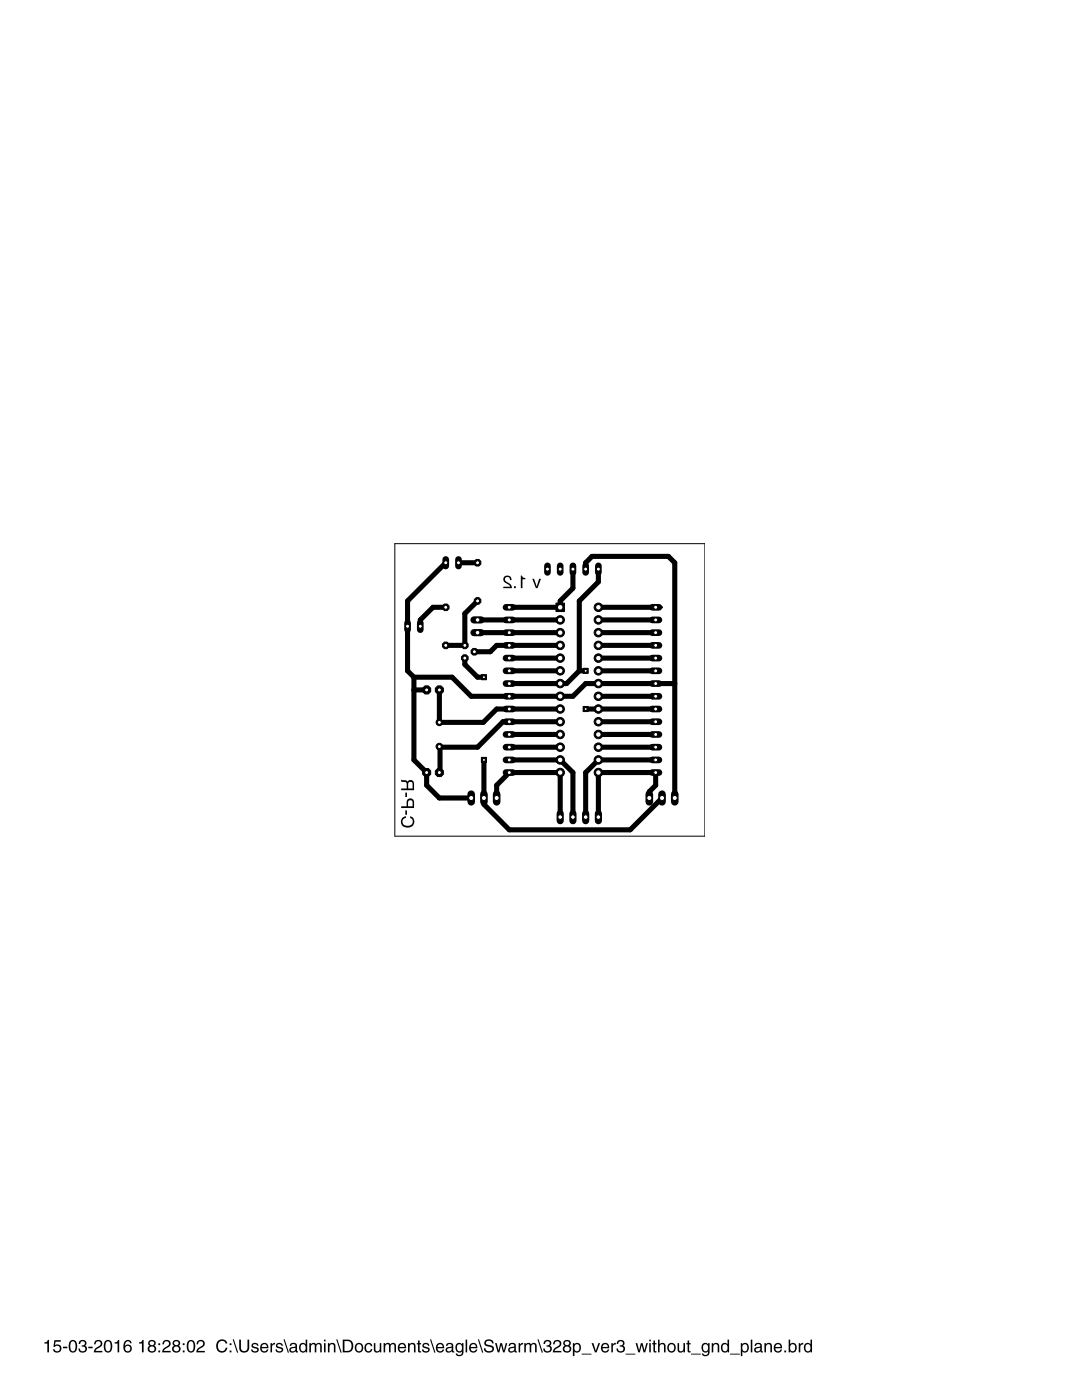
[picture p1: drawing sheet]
<svg xmlns="http://www.w3.org/2000/svg" width="216mm" height="279mm" viewBox="0 0 216 279" stroke-linecap="round" stroke-linejoin="round" font-family="sans-serif">
<g fill="#000">
<path d="M106.2 115.5h.4l.5 1.5 .5-1.5h.3l-.6 1.9h-.4zM103.9 114.9h.3l.2 .4h.4v.3h-.5v1.8h-.4zM102.6 117h.3v.4h-.3zM100.7 115.1a.87 .87 0 0 1 .9-.1 .87 .87 0 0 1 .5 .8h-.3a.53 .53 0 0 0-.5-.7 .53 .53 0 0 0-.6 .5 .53 .53 0 0 0 .5 .6l.8 .6 .1 .6h-1.7v-.3h1.4l-.3-.4a1.3 1.3 0 0 1-1-1.3z"/>
<path d="M80.3 163.2l.7-.3v.3a.82 .82 0 0 0-.7 1 .82 .82 0 0 0 1.1 .6 .82 .82 0 0 0 .9-.5 .82 .82 0 0 0-.5-1.1v-.3a1.19 1.19 0 0 1 .8 1.6 1.19 1.19 0 0 1-1.6 .6 1.16 1.16 0 0 1-.7-1.9zM80.9 161.7h.3v.9h-.3zM81.5 159.8l-.1 1.1h.9v-.7a.46 .46 0 0 0-.2-.5 .46 .46 0 0 0-.6 .1zM81.4 159.5a.75 .75 0 0 1 .8-.1 .75 .75 0 0 1 .4 .7v1.2h-2.5v-.4h1a1.43 1.43 0 0 1 .3-1.4zM80.9 158.2h.3v.9h-.3zM80.1 155.6l.9 .2 .3 .2a.71 .71 0 0 1 .9-.3 .71 .71 0 0 1 .4 .8v1.2h-2.5v-.3h1.1v-.9a.67 .67 0 0 0-1-.5h-.1zM81.5 156.2l-.1 1.2h.9v-1.1a.44 .44 0 0 0-.3-.3 .44 .44 0 0 0-.5 .2z"/>
<path d="M8.9 267.9v.2h.5v1.8h.4v-2.5h-.3l-.2 .4zM10.8 267.5l-.1 1.3h.2a.54 .54 0 0 1 .9-.1 .54 .54 0 0 1-.1 .8 .54 .54 0 0 1-.8-.2h-.3a.85 .85 0 0 0 1 .7 .85 .85 0 0 0 .6-1.1 .85 .85 0 0 0-1.2-.4l.1-.7h1v-.3zM12.6 268.8v.3h.8v-.3zM14.3 267.8l.2-.1a1.19 1.19 0 0 1 .4 1.7 .51 .51 0 0 1-.6 .2 .51 .51 0 0 1-.3-.6l.1-.9zM14 267.6a1.76 1.76 0 0 0 .2 2.3 1.07 1.07 0 0 0 1.2-1.5l-.1-.3a.79 .79 0 0 0-.5-.6 .79 .79 0 0 0-.8 .1zM15.9 267.7l-.2 .5h.3a.44 .44 0 0 1 .3-.6 .44 .44 0 0 1 .6 .3 .44 .44 0 0 1-.4 .6h-.2v.2a.53 .53 0 0 1 .7 .4 .53 .53 0 0 1-.4 .7 .53 .53 0 0 1-.6-.5v-.2h-.4a.81 .81 0 0 0 1.1 .8 .81 .81 0 0 0 .4-1.2l-.1-.1a.68 .68 0 0 0 .1-.9 .68 .68 0 0 0-.9-.3zM17.6 268.8v.3h.9v-.3zM18.9 267.7l-.1 .6h.3a.52 .52 0 0 1 .4-.6 .52 .52 0 0 1 .6 .4 .52 .52 0 0 1-.5 .6l-.7 .6-.2 .6h1.7v-.3h-1.3l.2-.3a1.37 1.37 0 0 0 1.1-1.4 .86 .86 0 0 0-1.5-.2zM21.3 267.8l.3-.1a1.19 1.19 0 0 1 .4 1.7 .51 .51 0 0 1-.7 .2 .51 .51 0 0 1-.3-.6l.1-.9zM21 267.6a1.76 1.76 0 0 0 .2 2.3 1.07 1.07 0 0 0 1.2-1.5l-.1-.3a.79 .79 0 0 0-.5-.6 .79 .79 0 0 0-.8 .1zM22.9 267.9v.2h.6v1.8h.3v-2.5h-.3l-.2 .4zM25 267.6a1.53 1.53 0 0 0 .3 2.3 .8 .8 0 0 0 1-.9 .8 .8 0 0 0-1.4-.4 .61 .61 0 0 1 .2-.7 .61 .61 0 0 1 .8 0l.1 .2h.2a.74 .74 0 0 0-.5-.7 .74 .74 0 0 0-.7 .2zM25 269.1a.53 .53 0 0 1 1 0 .53 .53 0 0 1-1 0zM27.7 267.9v.2h.6v1.8h.4v-2.5h-.3l-.2 .4zM29.7 267.6l-.1 .6 .3 .4a.79 .79 0 0 0-.3 1.1 .79 .79 0 0 0 1.2 .1 .72 .72 0 0 0 0-1.2 .67 .67 0 0 0 .2-1 .67 .67 0 0 0-1-.2zM29.8 269.2a.51 .51 0 0 1 1 0 .51 .51 0 0 1-1 0zM29.9 268a.43 .43 0 0 1 .8 0 .43 .43 0 0 1-.8 0zM31.6 269.5v.4h.4v-.4zM31.6 268.1v.3h.4v-.3zM32.6 267.7l-.2 .6h.3a.52 .52 0 0 1 .4-.6 .52 .52 0 0 1 .7 .4 .52 .52 0 0 1-.5 .6l-.8 .6-.1 .6h1.7v-.3h-1.4l.2-.3a1.37 1.37 0 0 0 1.1-1.4 .86 .86 0 0 0-1.4-.2zM34.6 267.6l-.2 .6 .3 .4a.79 .79 0 0 0-.2 1.1 .79 .79 0 0 0 1.2 .1 .72 .72 0 0 0-.1-1.2 .67 .67 0 0 0 .2-1 .67 .67 0 0 0-.9-.2zM34.7 269.2a.51 .51 0 0 1 1 0 .51 .51 0 0 1-1 0zM34.7 268a.45 .45 0 0 1 .9 0 .45 .45 0 0 1-.9 0zM36.5 269.5v.4h.3v-.4zM36.5 268.1v.3h.3v-.3zM37.8 267.8l.3-.1a1.19 1.19 0 0 1 .4 1.7 .51 .51 0 0 1-.7 .2 .51 .51 0 0 1-.2-.6v-.9zM37.6 267.6a1.76 1.76 0 0 0 .2 2.3 1.07 1.07 0 0 0 1.1-1.5v-.3a.79 .79 0 0 0-.5-.6 .79 .79 0 0 0-.8 .1zM39.4 267.7l-.2 .6h.3a.52 .52 0 0 1 .5-.6 .52 .52 0 0 1 .6 .4 .52 .52 0 0 1-.5 .6l-.8 .6-.1 .6h1.7v-.3h-1.4l.2-.3a1.37 1.37 0 0 0 1.1-1.4 .86 .86 0 0 0-1.4-.2zM43.4 267.7a1.32 1.32 0 0 0-.2 1.5 1.32 1.32 0 0 0 1.4 .7l.4-.2 .3-.4 .1-.3h-.4a.81 .81 0 0 1-.9 .6 .81 .81 0 0 1-.6-1 .81 .81 0 0 1 .5-1 .81 .81 0 0 1 1 .5h.4a1.08 1.08 0 0 0-.9-.8 1.08 1.08 0 0 0-1.1 .4zM45.8 269.5v.4h.4v-.4zM45.8 268.1v.3h.4v-.3zM46.4 267.3l.9 2.6h.2l-.8-2.6zM47.7 267.4v1.6a1 1 0 0 0 1.1 .9 1 1 0 0 0 .9-.9v-1.6h-.3v1.5a.65 .65 0 0 1-.7 .7 .65 .65 0 0 1-.6-.7v-1.5zM50.4 268.1l-.2 .5a1.47 1.47 0 0 0 1.1 .7 .46 .46 0 0 1-.4 .4 .46 .46 0 0 1-.5-.4h-.3a.73 .73 0 0 0 .9 .7 .73 .73 0 0 0 .5-1l-1-.3v-.2a.43 .43 0 0 1 .4-.2 .43 .43 0 0 1 .4 .3h.3a.73 .73 0 0 0-1.2-.5zM52.1 268.3a.95 .95 0 0 0-.1 1.2 .95 .95 0 0 0 1.2 .3l.3-.5h-.3a.52 .52 0 0 1-.6 .4 .52 .52 0 0 1-.4-.6h1.4a.84 .84 0 0 0-.4-1 .84 .84 0 0 0-1.1 .2zM52.4 268.4l.3-.1h.3l.3 .5h-1.1zM54 268v1.9h.3v-1.3l.3-.2 .3-.1v-.3l-.4 .1-.2 .2v-.3zM55.3 268.1l-.3 .5a1.47 1.47 0 0 0 1.2 .7 .46 .46 0 0 1-.5 .4 .46 .46 0 0 1-.4-.4h-.3a.73 .73 0 0 0 .8 .7 .73 .73 0 0 0 .6-1l-1-.3-.1-.2a.43 .43 0 0 1 .5-.2 .43 .43 0 0 1 .3 .3h.3a.73 .73 0 0 0-1.1-.5zM56.6 267.3l.8 2.6h.3l-.9-2.6zM58 268.1l-.2 .5h.3a.41 .41 0 0 1 .5-.3 .41 .41 0 0 1 .3 .4l-.6 .1a.6 .6 0 0 0-.5 1 .6 .6 0 0 0 1.1 0l.1-.1 .1 .2h.4v-.2l-.2-.1v-1.1a.79 .79 0 0 0-1.3-.4zM58.1 269.2l.9-.2a.54 .54 0 0 1-.3 .6 .54 .54 0 0 1-.6-.1zM59.9 268.3a.99 .99 0 0 0-.2 1.1 .99 .99 0 0 0 1.1 .5l.2-.3v.3h.3v-2.5h-.3v.9l-.6-.3zM60.1 268.4a.67 .67 0 0 1 .9 .3 .67 .67 0 0 1-.2 .9 .61 .61 0 0 1-.7-.2 .61 .61 0 0 1-.1-.7zM61.7 268v1.9h.3v-1a.41 .41 0 0 1 .3-.6 .41 .41 0 0 1 .5 .3v1.3h.3v-1.1a.39 .39 0 0 1 .4-.5 .39 .39 0 0 1 .4 .4v1.2h.3v-1.3a.61 .61 0 0 0-.4-.6 .61 .61 0 0 0-.7 .3 .61 .61 0 0 0-1.1 0v-.3zM64.6 268v1.9h.4v-1.9zM64.6 267.4v.3h.4v-.3zM65.4 268v1.9h.3v-1a.45 .45 0 0 1 .4-.6 .45 .45 0 0 1 .5 .5v1.1h.3v-1.3a.65 .65 0 0 0-.4-.6 .65 .65 0 0 0-.8 .3v-.3zM67.1 267.3l.8 2.6h.3l-.9-2.6zM68.4 267.4v2.5a2.04 2.04 0 0 0 1.7-.3 1.34 1.34 0 0 0-.7-2.2zM68.7 267.6a1.21 1.21 0 0 1 1.2 .3 1.09 1.09 0 0 1-.5 1.7h-.7zM71.2 268.1a.94 .94 0 0 0-.3 1.4 .94 .94 0 0 0 1.4 .1 .96 .96 0 0 0 0-1.2 .96 .96 0 0 0-1.1-.3zM71.3 268.4a.63 .63 0 0 1 .9 .6 .63 .63 0 0 1-.9 .6 .95 .95 0 0 1 0-1.2zM72.9 268.3a.95 .95 0 0 0-.1 1.2 .95 .95 0 0 0 1.2 .3l.3-.6h-.3a.5 .5 0 0 1-.6 .4 .5 .5 0 0 1-.4-.6 .5 .5 0 0 1 .4-.7 .5 .5 0 0 1 .6 .4h.3a.74 .74 0 0 0-.6-.7 .74 .74 0 0 0-.8 .3zM74.6 268v1.4a.62 .62 0 0 0 .5 .6 .62 .62 0 0 0 .7-.4v.3h.3v-1.9h-.3v1.1a.45 .45 0 0 1-.3 .5 .45 .45 0 0 1-.6-.3v-1.3zM76.5 268v1.9h.4v-1a.41 .41 0 0 1 .2-.6 .41 .41 0 0 1 .5 .3v1.3h.3v-1.1a.39 .39 0 0 1 .4-.5 .39 .39 0 0 1 .4 .4v1.2h.3v-1.3a.61 .61 0 0 0-.4-.6 .61 .61 0 0 0-.7 .3 .61 .61 0 0 0-1.1 0v-.3zM79.6 268.3a.95 .95 0 0 0-.1 1.2 .95 .95 0 0 0 1.2 .3l.3-.5h-.3a.52 .52 0 0 1-.6 .4 .52 .52 0 0 1-.4-.6h1.3a.84 .84 0 0 0-.4-1 .84 .84 0 0 0-1 .2zM79.9 268.4l.3-.1h.3l.2 .5h-1zM81.4 268v1.9h.3v-1a.45 .45 0 0 1 .4-.6 .45 .45 0 0 1 .5 .5v1.1h.3v-1.3a.65 .65 0 0 0-.5-.6 .65 .65 0 0 0-.7 .3v-.3zM83.4 267.5v.5h-.2v.3h.2v1.2a.45 .45 0 0 0 .6 .4v-.2l-.3-.2v-1.2h.3v-.3h-.3v-.5zM84.5 268.1l-.2 .5a1.47 1.47 0 0 0 1.1 .7 .46 .46 0 0 1-.4 .4 .46 .46 0 0 1-.5-.4h-.3a.73 .73 0 0 0 .9 .7 .73 .73 0 0 0 .5-1l-1-.3v-.2a.43 .43 0 0 1 .4-.2 .43 .43 0 0 1 .4 .3h.3a.73 .73 0 0 0-1.2-.5zM85.8 267.3l.9 2.6h.2l-.9-2.6zM87.2 268.3a.95 .95 0 0 0-.1 1.2 .95 .95 0 0 0 1.2 .3l.3-.5h-.3a.52 .52 0 0 1-.6 .4 .52 .52 0 0 1-.4-.6h1.3a.84 .84 0 0 0-.4-1 .84 .84 0 0 0-1 .2zM87.4 268.4l.4-.1h.3l.2 .5h-1zM89.2 268.1l-.2 .5h.3a.41 .41 0 0 1 .4-.3 .41 .41 0 0 1 .4 .4l-.6 .1a.6 .6 0 0 0-.5 1 .6 .6 0 0 0 1 0l.1-.1 .2 .2h.3v-.2l-.2-.1v-1.1a.79 .79 0 0 0-1.2-.4zM89.3 269.2l.8-.2a.54 .54 0 0 1-.2 .6 .54 .54 0 0 1-.7-.1zM91.3 268.4a.67 .67 0 0 1 .9 .3 .67 .67 0 0 1-.2 .9 .61 .61 0 0 1-.7-.2 .61 .61 0 0 1-.1-.7zM91.1 268.3a.98 .98 0 0 0-.2 1.1 .98 .98 0 0 0 1.1 .5l.2-.2a.52 .52 0 0 1-.3 .7 .52 .52 0 0 1-.7-.3h-.3a.8 .8 0 0 0 1 .5 .8 .8 0 0 0 .6-.9v-1.7h-.3v.3a.69 .69 0 0 0-1.1 0zM92.9 267.4v2.5h.3v-2.5zM93.8 268.3a.95 .95 0 0 0-.1 1.2 .95 .95 0 0 0 1.2 .3l.3-.5h-.3a.52 .52 0 0 1-.6 .4 .52 .52 0 0 1-.4-.6h1.4a.84 .84 0 0 0-.4-1 .84 .84 0 0 0-1.1 .2zM94.1 268.4l.3-.1h.3l.3 .5h-1.1zM95.3 267.3l.9 2.6h.2l-.8-2.6zM96.8 267.5a.65 .65 0 0 0-.2 .7 .65 .65 0 0 0 .6 .5l.5 .1a.46 .46 0 0 1 .5 .5 .46 .46 0 0 1-.6 .4l-.5-.2-.2-.4h-.3a1.02 1.02 0 0 0 .9 .9 1.02 1.02 0 0 0 1.1-.8l-.3-.6-1-.3a.44 .44 0 0 1-.3-.6 .44 .44 0 0 1 .7-.1l.4 .2 .1 .3h.3a.95 .95 0 0 0-.6-.8 .95 .95 0 0 0-1.1 .2zM98.8 268l.5 1.9h.3l.4-1.4 .4 1.4h.3l.5-1.9h-.3l-.4 1.5-.3-1.5h-.4l-.3 1.5-.4-1.5zM101.7 268.1l-.2 .5h.3a.41 .41 0 0 1 .4-.3 .41 .41 0 0 1 .4 .4l-.6 .1a.6 .6 0 0 0-.5 1 .6 .6 0 0 0 1 0l.1-.1 .2 .2h.3v-.2l-.2-.1v-1.1a.79 .79 0 0 0-1.2-.4zM101.7 269.2l.9-.2a.54 .54 0 0 1-.2 .6 .54 .54 0 0 1-.7-.1zM103.5 268v1.9h.3v-1.3l.3-.2 .3-.1v-.3l-.4 .1-.2 .2v-.3zM104.6 268v1.9h.3v-1a.41 .41 0 0 1 .3-.6 .41 .41 0 0 1 .5 .3v1.3h.3v-1.1a.39 .39 0 0 1 .3-.5 .39 .39 0 0 1 .5 .4v1.2h.3v-1.3a.61 .61 0 0 0-.5-.6 .61 .61 0 0 0-.6 .3 .61 .61 0 0 0-1.1 0v-.3zM107.2 267.3l.9 2.6h.2l-.8-2.6zM108.6 267.7l-.1 .5h.3a.44 .44 0 0 1 .2-.6 .44 .44 0 0 1 .6 .3 .44 .44 0 0 1-.4 .6h-.1v.2a.53 .53 0 0 1 .7 .4 .53 .53 0 0 1-.4 .7 .53 .53 0 0 1-.7-.5v-.2h-.3a.81 .81 0 0 0 1.1 .8 .81 .81 0 0 0 .4-1.2l-.2-.1a.68 .68 0 0 0 .2-.9 .68 .68 0 0 0-.9-.3zM110.5 267.7l-.1 .6h.3a.52 .52 0 0 1 .4-.6 .52 .52 0 0 1 .6 .4 .52 .52 0 0 1-.5 .6l-.7 .6-.2 .6h1.7v-.3h-1.3l.2-.3a1.37 1.37 0 0 0 1.1-1.4 .86 .86 0 0 0-1.5-.2zM112.5 267.6l-.1 .6 .3 .4a.79 .79 0 0 0-.2 1.1 .79 .79 0 0 0 1.1 .1 .72 .72 0 0 0 0-1.2 .67 .67 0 0 0 .2-1 .67 .67 0 0 0-.9-.2zM112.6 269.2a.55 .55 0 0 1 1.1 0 .55 .55 0 0 1-1.1 0zM112.7 268a.45 .45 0 0 1 .9 0 .45 .45 0 0 1-.9 0zM114.8 268.4a.62 .62 0 0 1 .8 .1 .62 .62 0 0 1 0 .8 .52 .52 0 0 1-.8 .3 .52 .52 0 0 1-.2-.7zM114.3 268v2.6h.3v-.9a.78 .78 0 0 0 1 .1 .78 .78 0 0 0 .3-.9 .74 .74 0 0 0-.4-.8 .74 .74 0 0 0-.9 .2v-.3zM116.1 270.2v.1h1.9v-.1zM118 268l.7 1.9h.3l.7-1.9h-.3l-.5 1.6-.5-1.6zM120.1 268.3a.95 .95 0 0 0-.1 1.2 .95 .95 0 0 0 1.2 .3l.4-.5h-.3a.52 .52 0 0 1-.7 .4 .52 .52 0 0 1-.4-.6h1.4a.84 .84 0 0 0-.4-1 .84 .84 0 0 0-1.1 .2zM120.4 268.4l.3-.1h.3l.3 .5h-1.1zM122 268v1.9h.3v-1.3l.3-.2 .3-.1v-.3l-.4 .1-.2 .2v-.3zM123.2 267.7l-.1 .5h.3a.44 .44 0 0 1 .2-.6 .44 .44 0 0 1 .6 .3 .44 .44 0 0 1-.4 .6h-.1v.2a.53 .53 0 0 1 .7 .4 .53 .53 0 0 1-.4 .7 .53 .53 0 0 1-.7-.5v-.2h-.3a.81 .81 0 0 0 1.1 .8 .81 .81 0 0 0 .4-1.2l-.2-.1a.68 .68 0 0 0 .2-.9 .68 .68 0 0 0-.9-.3zM124.8 270.2v.1h2v-.1zM126.8 268l.6 1.9h.3l.3-1.4 .4 1.4h.3l.6-1.9h-.3l-.4 1.5-.4-1.5h-.3l-.4 1.5-.3-1.5zM129.5 268v1.9h.4v-1.9zM129.5 267.4v.3h.4v-.3zM130.4 267.5v.5h-.3v.3h.3v1.2a.45 .45 0 0 0 .6 .4v-.2l-.3-.2v-1.2h.3v-.3h-.3v-.5zM131.3 267.4v2.5h.3v-1a.45 .45 0 0 1 .3-.6 .45 .45 0 0 1 .6 .4v1.2h.3v-1.3a.65 .65 0 0 0-.5-.6 .65 .65 0 0 0-.7 .3v-.9zM133.5 268.1a.94 .94 0 0 0-.2 1.4 .94 .94 0 0 0 1.3 .1 .96 .96 0 0 0 .1-1.2 .96 .96 0 0 0-1.2-.3zM133.7 268.4a.63 .63 0 0 1 .8 .6 .63 .63 0 0 1-.8 .6 .95 .95 0 0 1 0-1.2zM135.2 268v1.4a.62 .62 0 0 0 .5 .6 .62 .62 0 0 0 .7-.4v.3h.3v-1.9h-.3v1.1a.45 .45 0 0 1-.3 .5 .45 .45 0 0 1-.6-.3v-1.3zM137.2 267.5v.5h-.3v.3h.3v1.2a.45 .45 0 0 0 .6 .4v-.2l-.3-.2v-1.2h.3v-.3h-.3v-.5zM137.9 270.2v.1h1.9v-.1zM140.4 268.4a.67 .67 0 0 1 .9 .3 .67 .67 0 0 1-.2 .9 .61 .61 0 0 1-.7-.2 .61 .61 0 0 1-.1-.7zM140.2 268.3a.98 .98 0 0 0-.1 1.1 .98 .98 0 0 0 1 .5l.2-.2a.52 .52 0 0 1-.3 .7 .52 .52 0 0 1-.7-.3h-.3a.8 .8 0 0 0 1 .5 .8 .8 0 0 0 .6-.9v-1.7h-.3v.3a.69 .69 0 0 0-1.1 0zM142 268v1.9h.3v-1a.45 .45 0 0 1 .4-.6 .45 .45 0 0 1 .5 .5v1.1h.3v-1.3a.65 .65 0 0 0-.5-.6 .65 .65 0 0 0-.7 .3v-.3zM144 268.3a.99 .99 0 0 0-.1 1.1 .99 .99 0 0 0 1 .5l.3-.3v.3h.3v-2.5h-.3v.9l-.6-.3zM144.3 268.4a.67 .67 0 0 1 .9 .3 .67 .67 0 0 1-.2 .9 .61 .61 0 0 1-.8-.2 .61 .61 0 0 1 0-.7zM145.7 270.2v.1h1.9v-.1zM148.3 268.4a.62 .62 0 0 1 .8 .1 .62 .62 0 0 1 0 .8 .52 .52 0 0 1-.7 .3 .52 .52 0 0 1-.3-.7zM147.8 268v2.6h.3v-.9a.78 .78 0 0 0 1 .1 .78 .78 0 0 0 .3-.9 .74 .74 0 0 0-.4-.8 .74 .74 0 0 0-.9 .2v-.3zM149.8 267.4v2.5h.3v-2.5zM150.8 268.1l-.2 .5h.3a.41 .41 0 0 1 .4-.3 .41 .41 0 0 1 .4 .4l-.7 .1a.6 .6 0 0 0-.4 1 .6 .6 0 0 0 1 0l.1-.1 .2 .2h.3v-.2l-.2-.1v-1.1a.79 .79 0 0 0-1.2-.4zM150.8 269.2l.9-.2a.54 .54 0 0 1-.2 .6 .54 .54 0 0 1-.7-.1zM152.5 268v1.9h.3v-1a.45 .45 0 0 1 .4-.6 .45 .45 0 0 1 .5 .5v1.1h.3v-1.3a.65 .65 0 0 0-.4-.6 .65 .65 0 0 0-.8 .3v-.3zM154.6 268.3a.95 .95 0 0 0-.1 1.2 .95 .95 0 0 0 1.2 .3l.3-.5h-.3a.52 .52 0 0 1-.6 .4 .52 .52 0 0 1-.4-.6h1.4a.84 .84 0 0 0-.5-1 .84 .84 0 0 0-1 .2zM154.9 268.4l.3-.1h.3l.2 .5h-1zM156.5 269.5v.4h.4v-.4zM157.4 267.4v2.5h.3v-.2a.77 .77 0 0 0 .9 .2 .77 .77 0 0 0 .4-1 .75 .75 0 0 0-.4-.8 .75 .75 0 0 0-.9 .2v-.9zM157.8 268.4a.62 .62 0 0 1 .8 .1 .62 .62 0 0 1 0 .8 .52 .52 0 0 1-.7 .3 .52 .52 0 0 1-.2-.7zM159.4 268v1.9h.3v-1.3l.3-.2 .3-.1v-.3l-.4 .1-.2 .2v-.3zM160.6 268.3a.99 .99 0 0 0-.1 1.1 .99 .99 0 0 0 1 .5l.2-.3v.3h.3v-2.5h-.3v.9l-.5-.3zM160.9 268.4a.67 .67 0 0 1 .8 .3 .67 .67 0 0 1-.2 .9 .61 .61 0 0 1-.7-.2 .61 .61 0 0 1-.1-.7z"/>
</g>
<g fill="none" stroke="#000" stroke-width="1">
<path d="M88.9 112.3l-7.6 7.6v14l1.3 1.2M91.5 112.3h3.8M95.3 119.9l-2.5 2.5v6.4h-3.9M114.3 113.6v3.8l-2.5 2.5v1.3h-10.2M116.9 113.6v-1.3l1.2-1.3h15.3l1.2 1.3v47M119.4 113.6v2.5l-3.8 3.8v14M82.6 135.1h7.6l3.8 3.9h20.3l2.6-2.6h17.7M82.6 135.1v16.6l2.5 2.5v2.5l2.6 2.6h6.3M82.6 137.7h2.5M87.7 137.7v6.5h8.7l2.7-2.7h12.7M88.9 121.2h-2.5l-2.5 2.5v1.3M92.8 131.3v1.3l2.5 2.5h1.3"/>
<path d="M95.3 123.7h16.5M95.3 126.3h16.5M101.6 133.9h10.2M101.6 131.3h10.2M111.8 128.8h-12.7l-1.3 1.3h-3.1M115.6 133.9l-2.5 2.5h-11.5M115.6 133.9h1.3M119.4 139h11.4M119.4 123.7h11.4M119.4 126.3h11.4M119.4 128.8h11.4M119.4 133.9h11.4"/>
<path d="M119.4 131.3h11.4M119.4 121.2h11.4M96.6 151.7v8.8l5 5.1h24.2l6.3-6.3M99.1 159.3v-2.6l2.5-2.5h10.2v8.9M101.6 149.1h10.2M101.6 151.7h10.2l2.5 2.5v8.9M101.6 146.6h10.2M111.8 144h-11.4l-5.1 5.1h-7.5v5l-.1 .1M116.9 141.5h13.9M119.4 144h11.4M119.4 149.1h11.4M119.4 146.6h11.4"/>
<path d="M129.6 159.3v-1.3l1.2-1.3v-2.5h-11.4v8.9M130.8 151.7h-11.4l-2.5 2.5v8.9"/>
</g>
<path d="M130.8 121.2h1.3M87.7 149l.1 .1M99.1 158v1.3M101.6 151.7h1.3" fill="none" stroke="#000" stroke-width=".42"/>
<circle cx="85.1" cy="137.7" r=".87" fill="#000" stroke="#000" stroke-width=".2"/>
<circle cx="85.1" cy="137.7" r=".4" fill="#fff" stroke="#000" stroke-width=".2"/>
<circle cx="87.7" cy="137.7" r=".87" fill="#000" stroke="#000" stroke-width=".2"/>
<circle cx="87.7" cy="137.7" r=".4" fill="#fff" stroke="#000" stroke-width=".2"/>
<circle cx="85.1" cy="154.2" r=".87" fill="#000" stroke="#000" stroke-width=".2"/>
<circle cx="85.1" cy="154.2" r=".4" fill="#fff" stroke="#000" stroke-width=".2"/>
<circle cx="87.7" cy="154.2" r=".87" fill="#000" stroke="#000" stroke-width=".2"/>
<circle cx="87.7" cy="154.2" r=".4" fill="#fff" stroke="#000" stroke-width=".2"/>
<path d="M94.6 123.7h1.4" fill="none" stroke="#000" stroke-width="1.4"/>
<circle cx="95.3" cy="123.7" r=".47" fill="#fff" stroke="#000" stroke-width=".2"/>
<path d="M94.6 126.3h1.4" fill="none" stroke="#000" stroke-width="1.4"/>
<circle cx="95.3" cy="126.3" r=".47" fill="#fff" stroke="#000" stroke-width=".2"/>
<circle cx="87.7" cy="149" r=".66" fill="#000" stroke="#000" stroke-width=".2"/>
<circle cx="87.7" cy="149" r=".4" fill="#fff" stroke="#000" stroke-width=".2"/>
<circle cx="87.7" cy="144.2" r=".66" fill="#000" stroke="#000" stroke-width=".2"/>
<circle cx="87.7" cy="144.2" r=".4" fill="#fff" stroke="#000" stroke-width=".2"/>
<path d="M111.8 162.4v1.4" fill="none" stroke="#000" stroke-width="1.4"/>
<circle cx="111.8" cy="163.1" r=".47" fill="#fff" stroke="#000" stroke-width=".2"/>
<path d="M114.3 162.4v1.4" fill="none" stroke="#000" stroke-width="1.4"/>
<circle cx="114.3" cy="163.1" r=".47" fill="#fff" stroke="#000" stroke-width=".2"/>
<path d="M116.9 162.4v1.4" fill="none" stroke="#000" stroke-width="1.4"/>
<circle cx="116.9" cy="163.1" r=".47" fill="#fff" stroke="#000" stroke-width=".2"/>
<path d="M119.4 162.4v1.4" fill="none" stroke="#000" stroke-width="1.4"/>
<circle cx="119.4" cy="163.1" r=".47" fill="#fff" stroke="#000" stroke-width=".2"/>
<path d="M130.2 121.2h1.3" fill="none" stroke="#000" stroke-width="1.3"/>
<circle cx="130.8" cy="121.2" r=".4" fill="#fff" stroke="#000" stroke-width=".2"/>
<path d="M130.2 123.7h1.3" fill="none" stroke="#000" stroke-width="1.3"/>
<circle cx="130.8" cy="123.7" r=".4" fill="#fff" stroke="#000" stroke-width=".2"/>
<path d="M130.2 126.3h1.3" fill="none" stroke="#000" stroke-width="1.3"/>
<circle cx="130.8" cy="126.3" r=".4" fill="#fff" stroke="#000" stroke-width=".2"/>
<path d="M130.2 128.8h1.3" fill="none" stroke="#000" stroke-width="1.3"/>
<circle cx="130.8" cy="128.8" r=".4" fill="#fff" stroke="#000" stroke-width=".2"/>
<path d="M130.2 131.3h1.3" fill="none" stroke="#000" stroke-width="1.3"/>
<circle cx="130.8" cy="131.3" r=".4" fill="#fff" stroke="#000" stroke-width=".2"/>
<path d="M130.2 133.9h1.3" fill="none" stroke="#000" stroke-width="1.3"/>
<circle cx="130.8" cy="133.9" r=".4" fill="#fff" stroke="#000" stroke-width=".2"/>
<path d="M130.2 136.4h1.3" fill="none" stroke="#000" stroke-width="1.3"/>
<circle cx="130.8" cy="136.4" r=".4" fill="#fff" stroke="#000" stroke-width=".2"/>
<path d="M130.2 139h1.3" fill="none" stroke="#000" stroke-width="1.3"/>
<circle cx="130.8" cy="139" r=".4" fill="#fff" stroke="#000" stroke-width=".2"/>
<path d="M130.2 141.5h1.3" fill="none" stroke="#000" stroke-width="1.3"/>
<circle cx="130.8" cy="141.5" r=".4" fill="#fff" stroke="#000" stroke-width=".2"/>
<path d="M130.2 144h1.3" fill="none" stroke="#000" stroke-width="1.3"/>
<circle cx="130.8" cy="144" r=".4" fill="#fff" stroke="#000" stroke-width=".2"/>
<path d="M130.2 146.6h1.3" fill="none" stroke="#000" stroke-width="1.3"/>
<circle cx="130.8" cy="146.6" r=".4" fill="#fff" stroke="#000" stroke-width=".2"/>
<path d="M130.2 149.1h1.3" fill="none" stroke="#000" stroke-width="1.3"/>
<circle cx="130.8" cy="149.1" r=".4" fill="#fff" stroke="#000" stroke-width=".2"/>
<path d="M130.2 151.7h1.3" fill="none" stroke="#000" stroke-width="1.3"/>
<circle cx="130.8" cy="151.7" r=".4" fill="#fff" stroke="#000" stroke-width=".2"/>
<path d="M130.2 154.2h1.3" fill="none" stroke="#000" stroke-width="1.3"/>
<circle cx="130.8" cy="154.2" r=".4" fill="#fff" stroke="#000" stroke-width=".2"/>
<path d="M101 154.2h1.3" fill="none" stroke="#000" stroke-width="1.3"/>
<circle cx="101.6" cy="154.2" r=".4" fill="#fff" stroke="#000" stroke-width=".2"/>
<path d="M101 151.7h1.3" fill="none" stroke="#000" stroke-width="1.3"/>
<circle cx="101.6" cy="151.7" r=".4" fill="#fff" stroke="#000" stroke-width=".2"/>
<path d="M101 149.1h1.3" fill="none" stroke="#000" stroke-width="1.3"/>
<circle cx="101.6" cy="149.1" r=".4" fill="#fff" stroke="#000" stroke-width=".2"/>
<path d="M101 146.6h1.3" fill="none" stroke="#000" stroke-width="1.3"/>
<circle cx="101.6" cy="146.6" r=".4" fill="#fff" stroke="#000" stroke-width=".2"/>
<path d="M101 144h1.3" fill="none" stroke="#000" stroke-width="1.3"/>
<circle cx="101.6" cy="144" r=".4" fill="#fff" stroke="#000" stroke-width=".2"/>
<path d="M101 141.5h1.3" fill="none" stroke="#000" stroke-width="1.3"/>
<circle cx="101.6" cy="141.5" r=".4" fill="#fff" stroke="#000" stroke-width=".2"/>
<path d="M101 139h1.3" fill="none" stroke="#000" stroke-width="1.3"/>
<circle cx="101.6" cy="139" r=".4" fill="#fff" stroke="#000" stroke-width=".2"/>
<path d="M101 121.2h1.3" fill="none" stroke="#000" stroke-width="1.3"/>
<circle cx="101.6" cy="121.2" r=".4" fill="#fff" stroke="#000" stroke-width=".2"/>
<path d="M101 123.7h1.3" fill="none" stroke="#000" stroke-width="1.3"/>
<circle cx="101.6" cy="123.7" r=".4" fill="#fff" stroke="#000" stroke-width=".2"/>
<path d="M101 126.3h1.3" fill="none" stroke="#000" stroke-width="1.3"/>
<circle cx="101.6" cy="126.3" r=".4" fill="#fff" stroke="#000" stroke-width=".2"/>
<path d="M101 128.8h1.3" fill="none" stroke="#000" stroke-width="1.3"/>
<circle cx="101.6" cy="128.8" r=".4" fill="#fff" stroke="#000" stroke-width=".2"/>
<path d="M101 131.3h1.3" fill="none" stroke="#000" stroke-width="1.3"/>
<circle cx="101.6" cy="131.3" r=".4" fill="#fff" stroke="#000" stroke-width=".2"/>
<path d="M101 133.9h1.3" fill="none" stroke="#000" stroke-width="1.3"/>
<circle cx="101.6" cy="133.9" r=".4" fill="#fff" stroke="#000" stroke-width=".2"/>
<path d="M101 136.4h1.3" fill="none" stroke="#000" stroke-width="1.3"/>
<circle cx="101.6" cy="136.4" r=".4" fill="#fff" stroke="#000" stroke-width=".2"/>
<path d="M110.9 120.4h1.7v1.6h-1.7z" fill="#000" stroke="#000" stroke-width=".2"/>
<circle cx="111.8" cy="121.2" r=".55" fill="#fff" stroke="#000" stroke-width=".2"/>
<circle cx="111.8" cy="123.7" r=".85" fill="#000" stroke="#000" stroke-width=".2"/>
<circle cx="111.8" cy="123.7" r=".55" fill="#fff" stroke="#000" stroke-width=".2"/>
<circle cx="111.8" cy="126.3" r=".85" fill="#000" stroke="#000" stroke-width=".2"/>
<circle cx="111.8" cy="126.3" r=".55" fill="#fff" stroke="#000" stroke-width=".2"/>
<circle cx="111.8" cy="128.8" r=".85" fill="#000" stroke="#000" stroke-width=".2"/>
<circle cx="111.8" cy="128.8" r=".55" fill="#fff" stroke="#000" stroke-width=".2"/>
<circle cx="111.8" cy="131.3" r=".85" fill="#000" stroke="#000" stroke-width=".2"/>
<circle cx="111.8" cy="131.3" r=".55" fill="#fff" stroke="#000" stroke-width=".2"/>
<circle cx="111.8" cy="133.9" r=".85" fill="#000" stroke="#000" stroke-width=".2"/>
<circle cx="111.8" cy="133.9" r=".55" fill="#fff" stroke="#000" stroke-width=".2"/>
<circle cx="111.8" cy="136.4" r=".85" fill="#000" stroke="#000" stroke-width=".2"/>
<circle cx="111.8" cy="136.4" r=".55" fill="#fff" stroke="#000" stroke-width=".2"/>
<circle cx="111.8" cy="139" r=".85" fill="#000" stroke="#000" stroke-width=".2"/>
<circle cx="111.8" cy="139" r=".55" fill="#fff" stroke="#000" stroke-width=".2"/>
<circle cx="111.8" cy="141.5" r=".85" fill="#000" stroke="#000" stroke-width=".2"/>
<circle cx="111.8" cy="141.5" r=".55" fill="#fff" stroke="#000" stroke-width=".2"/>
<circle cx="111.8" cy="144" r=".85" fill="#000" stroke="#000" stroke-width=".2"/>
<circle cx="111.8" cy="144" r=".55" fill="#fff" stroke="#000" stroke-width=".2"/>
<circle cx="111.8" cy="146.6" r=".85" fill="#000" stroke="#000" stroke-width=".2"/>
<circle cx="111.8" cy="146.6" r=".55" fill="#fff" stroke="#000" stroke-width=".2"/>
<circle cx="111.8" cy="149.1" r=".85" fill="#000" stroke="#000" stroke-width=".2"/>
<circle cx="111.8" cy="149.1" r=".55" fill="#fff" stroke="#000" stroke-width=".2"/>
<circle cx="111.8" cy="151.7" r=".85" fill="#000" stroke="#000" stroke-width=".2"/>
<circle cx="111.8" cy="151.7" r=".55" fill="#fff" stroke="#000" stroke-width=".2"/>
<circle cx="111.8" cy="154.2" r=".85" fill="#000" stroke="#000" stroke-width=".2"/>
<circle cx="111.8" cy="154.2" r=".55" fill="#fff" stroke="#000" stroke-width=".2"/>
<circle cx="119.4" cy="154.2" r=".85" fill="#000" stroke="#000" stroke-width=".2"/>
<circle cx="119.4" cy="154.2" r=".55" fill="#fff" stroke="#000" stroke-width=".2"/>
<circle cx="119.4" cy="151.7" r=".85" fill="#000" stroke="#000" stroke-width=".2"/>
<circle cx="119.4" cy="151.7" r=".55" fill="#fff" stroke="#000" stroke-width=".2"/>
<circle cx="119.4" cy="149.1" r=".85" fill="#000" stroke="#000" stroke-width=".2"/>
<circle cx="119.4" cy="149.1" r=".55" fill="#fff" stroke="#000" stroke-width=".2"/>
<circle cx="119.4" cy="146.6" r=".85" fill="#000" stroke="#000" stroke-width=".2"/>
<circle cx="119.4" cy="146.6" r=".55" fill="#fff" stroke="#000" stroke-width=".2"/>
<circle cx="119.4" cy="144" r=".85" fill="#000" stroke="#000" stroke-width=".2"/>
<circle cx="119.4" cy="144" r=".55" fill="#fff" stroke="#000" stroke-width=".2"/>
<circle cx="119.4" cy="141.5" r=".85" fill="#000" stroke="#000" stroke-width=".2"/>
<circle cx="119.4" cy="141.5" r=".55" fill="#fff" stroke="#000" stroke-width=".2"/>
<circle cx="119.4" cy="139" r=".85" fill="#000" stroke="#000" stroke-width=".2"/>
<circle cx="119.4" cy="139" r=".55" fill="#fff" stroke="#000" stroke-width=".2"/>
<circle cx="119.4" cy="136.4" r=".85" fill="#000" stroke="#000" stroke-width=".2"/>
<circle cx="119.4" cy="136.4" r=".55" fill="#fff" stroke="#000" stroke-width=".2"/>
<circle cx="119.4" cy="133.9" r=".85" fill="#000" stroke="#000" stroke-width=".2"/>
<circle cx="119.4" cy="133.9" r=".55" fill="#fff" stroke="#000" stroke-width=".2"/>
<circle cx="119.4" cy="131.3" r=".85" fill="#000" stroke="#000" stroke-width=".2"/>
<circle cx="119.4" cy="131.3" r=".55" fill="#fff" stroke="#000" stroke-width=".2"/>
<circle cx="119.4" cy="128.8" r=".85" fill="#000" stroke="#000" stroke-width=".2"/>
<circle cx="119.4" cy="128.8" r=".55" fill="#fff" stroke="#000" stroke-width=".2"/>
<circle cx="119.4" cy="126.3" r=".85" fill="#000" stroke="#000" stroke-width=".2"/>
<circle cx="119.4" cy="126.3" r=".55" fill="#fff" stroke="#000" stroke-width=".2"/>
<circle cx="119.4" cy="123.7" r=".85" fill="#000" stroke="#000" stroke-width=".2"/>
<circle cx="119.4" cy="123.7" r=".55" fill="#fff" stroke="#000" stroke-width=".2"/>
<circle cx="119.4" cy="121.2" r=".85" fill="#000" stroke="#000" stroke-width=".2"/>
<circle cx="119.4" cy="121.2" r=".55" fill="#fff" stroke="#000" stroke-width=".2"/>
<circle cx="92.8" cy="131.3" r=".71" fill="#000" stroke="#000" stroke-width=".2"/>
<circle cx="92.8" cy="131.3" r=".4" fill="#fff" stroke="#000" stroke-width=".2"/>
<circle cx="94.7" cy="130.1" r=".71" fill="#000" stroke="#000" stroke-width=".2"/>
<circle cx="94.7" cy="130.1" r=".4" fill="#fff" stroke="#000" stroke-width=".2"/>
<circle cx="92.8" cy="128.8" r=".71" fill="#000" stroke="#000" stroke-width=".2"/>
<circle cx="92.8" cy="128.8" r=".4" fill="#fff" stroke="#000" stroke-width=".2"/>
<circle cx="95.3" cy="112.3" r=".71" fill="#000" stroke="#000" stroke-width=".2"/>
<circle cx="95.3" cy="112.3" r=".4" fill="#fff" stroke="#000" stroke-width=".2"/>
<circle cx="95.3" cy="119.9" r=".71" fill="#000" stroke="#000" stroke-width=".2"/>
<circle cx="95.3" cy="119.9" r=".4" fill="#fff" stroke="#000" stroke-width=".2"/>
<path d="M88.9 111.7v1.3" fill="none" stroke="#000" stroke-width="1.3"/>
<circle cx="88.9" cy="112.3" r=".4" fill="#fff" stroke="#000" stroke-width=".2"/>
<path d="M91.5 111.7v1.3" fill="none" stroke="#000" stroke-width="1.3"/>
<circle cx="91.5" cy="112.3" r=".4" fill="#fff" stroke="#000" stroke-width=".2"/>
<circle cx="88.9" cy="121.2" r=".71" fill="#000" stroke="#000" stroke-width=".2"/>
<circle cx="88.9" cy="121.2" r=".4" fill="#fff" stroke="#000" stroke-width=".2"/>
<circle cx="88.9" cy="128.8" r=".71" fill="#000" stroke="#000" stroke-width=".2"/>
<circle cx="88.9" cy="128.8" r=".4" fill="#fff" stroke="#000" stroke-width=".2"/>
<path d="M81.3 124.3v1.4" fill="none" stroke="#000" stroke-width="1.3"/>
<circle cx="81.3" cy="125" r=".4" fill="#fff" stroke="#000" stroke-width=".2"/>
<path d="M83.9 124.3v1.4" fill="none" stroke="#000" stroke-width="1.3"/>
<circle cx="83.9" cy="125" r=".4" fill="#fff" stroke="#000" stroke-width=".2"/>
<path d="M119.4 112.9v1.3" fill="none" stroke="#000" stroke-width="1.3"/>
<circle cx="119.4" cy="113.6" r=".4" fill="#fff" stroke="#000" stroke-width=".2"/>
<path d="M116.9 112.9v1.3" fill="none" stroke="#000" stroke-width="1.3"/>
<circle cx="116.9" cy="113.6" r=".4" fill="#fff" stroke="#000" stroke-width=".2"/>
<path d="M114.3 112.9v1.3" fill="none" stroke="#000" stroke-width="1.3"/>
<circle cx="114.3" cy="113.6" r=".4" fill="#fff" stroke="#000" stroke-width=".2"/>
<path d="M111.8 112.9v1.3" fill="none" stroke="#000" stroke-width="1.3"/>
<circle cx="111.8" cy="113.6" r=".4" fill="#fff" stroke="#000" stroke-width=".2"/>
<path d="M109.2 112.9v1.3" fill="none" stroke="#000" stroke-width="1.3"/>
<circle cx="109.2" cy="113.6" r=".4" fill="#fff" stroke="#000" stroke-width=".2"/>
<path d="M99.1 158.5v1.5" fill="none" stroke="#000" stroke-width="1.5"/>
<circle cx="99.1" cy="159.3" r=".51" fill="#fff" stroke="#000" stroke-width=".2"/>
<path d="M96.6 158.5v1.5" fill="none" stroke="#000" stroke-width="1.5"/>
<circle cx="96.6" cy="159.3" r=".51" fill="#fff" stroke="#000" stroke-width=".2"/>
<path d="M94 158.5v1.5" fill="none" stroke="#000" stroke-width="1.5"/>
<circle cx="94" cy="159.3" r=".51" fill="#fff" stroke="#000" stroke-width=".2"/>
<path d="M129.6 158.5v1.5" fill="none" stroke="#000" stroke-width="1.5"/>
<circle cx="129.6" cy="159.3" r=".51" fill="#fff" stroke="#000" stroke-width=".2"/>
<path d="M132.1 158.5v1.5" fill="none" stroke="#000" stroke-width="1.5"/>
<circle cx="132.1" cy="159.3" r=".51" fill="#fff" stroke="#000" stroke-width=".2"/>
<path d="M134.6 158.5v1.5" fill="none" stroke="#000" stroke-width="1.5"/>
<circle cx="134.6" cy="159.3" r=".51" fill="#fff" stroke="#000" stroke-width=".2"/>
<path d="M96.1 151.2h1v1h-1z" fill="#000" stroke="#000" stroke-width=".2"/>
<circle cx="96.6" cy="151.7" r=".3" fill="#fff" stroke="#000" stroke-width=".2"/>
<path d="M116.4 133.4h1v1h-1z" fill="#000" stroke="#000" stroke-width=".2"/>
<circle cx="116.9" cy="133.9" r=".3" fill="#fff" stroke="#000" stroke-width=".2"/>
<path d="M116.4 141h1v1h-1z" fill="#000" stroke="#000" stroke-width=".2"/>
<circle cx="116.9" cy="141.5" r=".3" fill="#fff" stroke="#000" stroke-width=".2"/>
<path d="M96.1 134.6h1v1.1h-1z" fill="#000" stroke="#000" stroke-width=".2"/>
<circle cx="96.6" cy="135.1" r=".3" fill="#fff" stroke="#000" stroke-width=".2"/>
<path d="M78.8 108.5h61.9v58.4h-61.9z" fill="none" stroke="#000" stroke-width=".2"/>
</svg>
